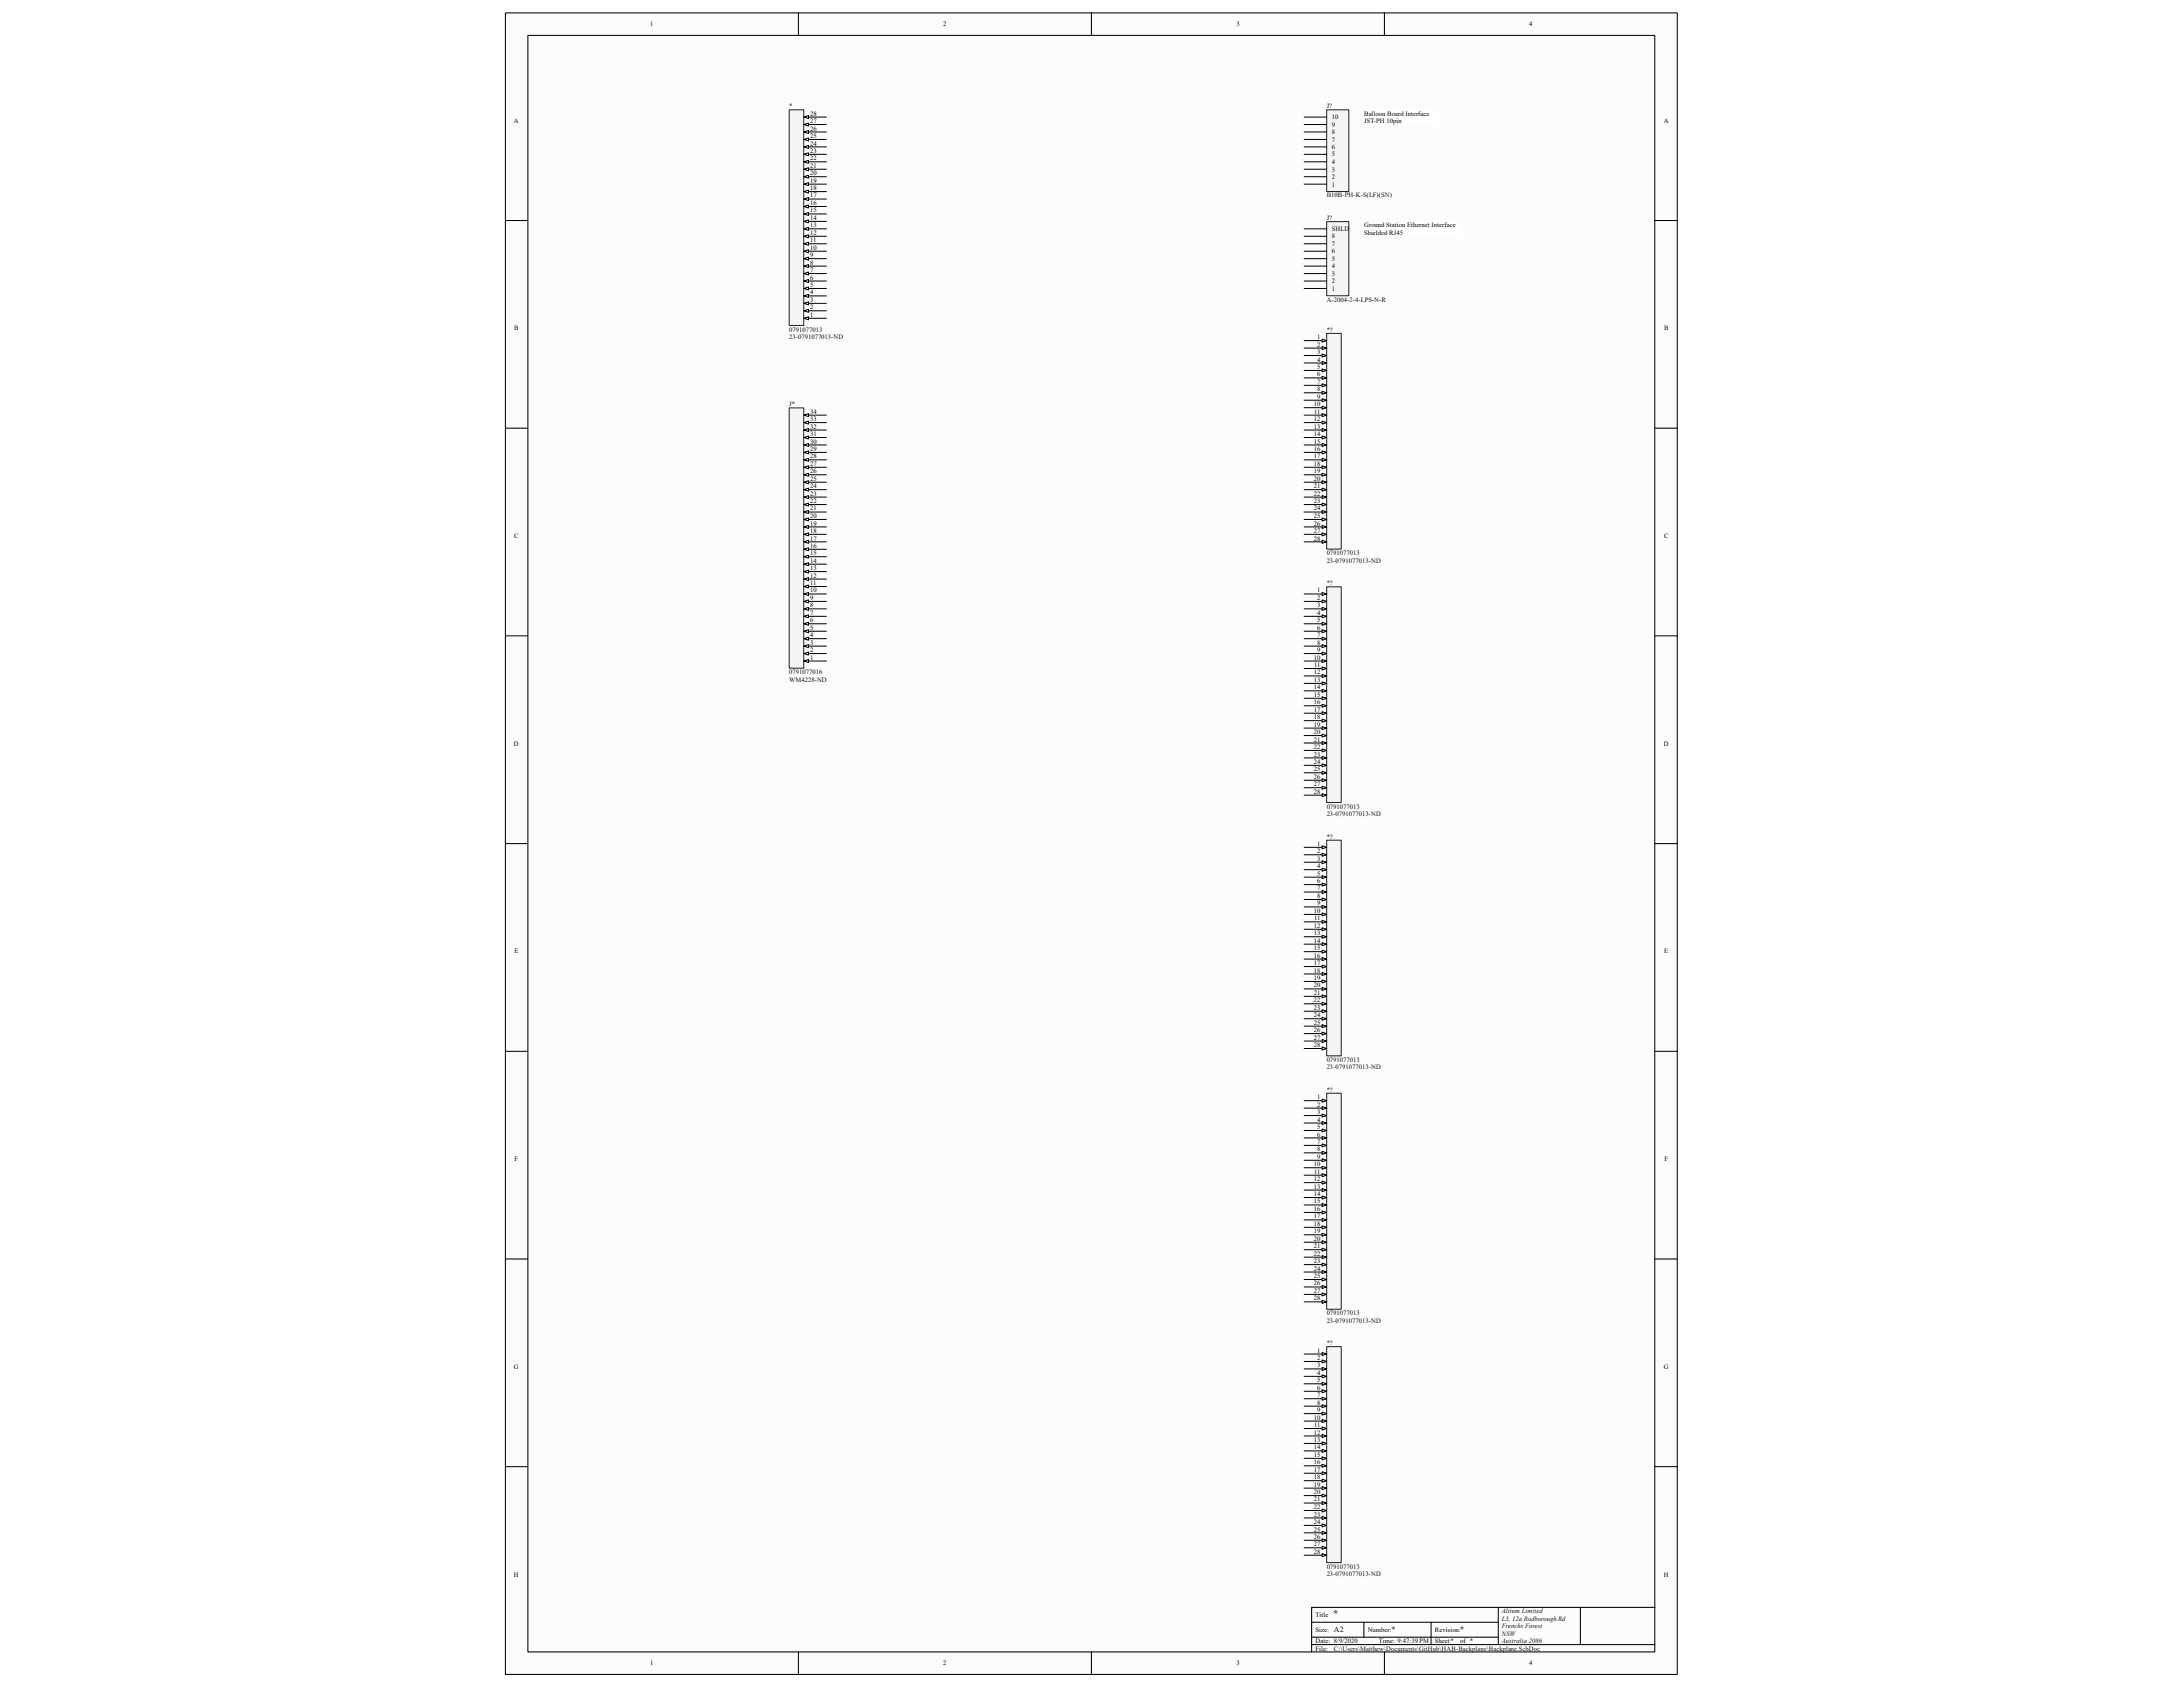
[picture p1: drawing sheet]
<svg xmlns="http://www.w3.org/2000/svg" width="279mm" height="216mm" viewBox="0 0 279 216" stroke-linecap="round" stroke-linejoin="round" font-family="sans-serif">
<defs><g id="words">
<text font-size="1.3" fill="#262626" x="170.6" y="207">*</text>
<g font-size="1" fill="#0e0e0e">
<text x="170.7" y="208.9">A2</text>
<text x="178.1" y="208.9">*</text>
<text x="186.9" y="208.9">*</text>
</g>
<g font-size=".8">
<text x="83.2" y="3.3">1</text>
<text x="120.7" y="3.3">2</text>
<text x="158.2" y="3.3">3</text>
<text x="195.7" y="3.3">4</text>
<text x="65.8" y="15.7">A</text>
<text x="103.7" y="17.7">25</text>
<text x="103.7" y="16.7">26</text>
<text x="103.7" y="15.7">27</text>
<text x="103.7" y="14.8">28</text>
<text x="170.5" y="17.2">8</text>
<text x="170.5" y="16.2">9</text>
<text x="170.5" y="15.3">10</text>
<text x="174.6" y="14.8">Balloon Board Interface</text>
<text x="174.6" y="15.7">JST-PH 10pin</text>
<text x="212.9" y="15.7">A</text>
<text x="103.7" y="23.4">19</text>
<text x="103.7" y="22.4">20</text>
<text x="103.7" y="21.5">21</text>
<text x="103.7" y="20.5">22</text>
<text x="103.7" y="19.6">23</text>
<text x="103.7" y="18.6">24</text>
<text x="170.5" y="23.9">1</text>
<text x="170.5" y="22.9">2</text>
<text x="170.5" y="22">3</text>
<text x="170.5" y="21">4</text>
<text x="170.5" y="20">5</text>
<text x="170.5" y="19.1">6</text>
<text x="170.5" y="18.1">7</text>
<text x="103.7" y="29.1">13</text>
<text x="103.7" y="28.2">14</text>
<text x="103.7" y="27.2">15</text>
<text x="103.7" y="26.2">16</text>
<text x="103.7" y="25.3">17</text>
<text x="103.7" y="24.3">18</text>
<text x="170.5" y="29.6">SHLD</text>
<text x="174.6" y="29.1">Ground Station Ethernet Interface</text>
<text x="103.7" y="35.8">6</text>
<text x="103.7" y="34.8">7</text>
<text x="103.7" y="33.9">8</text>
<text x="103.7" y="32.9">9</text>
<text x="103.7" y="32">10</text>
<text x="103.7" y="31">11</text>
<text x="103.7" y="30.1">12</text>
<text x="170.5" y="35.3">3</text>
<text x="170.5" y="34.3">4</text>
<text x="170.5" y="33.4">5</text>
<text x="170.5" y="32.4">6</text>
<text x="170.5" y="31.5">7</text>
<text x="170.5" y="30.5">8</text>
<text x="174.6" y="30.1">Shielded RJ45</text>
<text x="103.7" y="40.6">1</text>
<text x="103.7" y="39.6">2</text>
<text x="103.7" y="38.7">3</text>
<text x="103.7" y="37.7">4</text>
<text x="103.7" y="36.7">5</text>
<text x="170.5" y="37.2">1</text>
<text x="170.5" y="36.2">2</text>
<text x="65.8" y="42.3">B</text>
<text x="168.6" y="43.4">1</text>
<text x="168.6" y="44.4">2</text>
<text x="168.6" y="45.3">3</text>
<text x="168.6" y="46.3">4</text>
<text x="168.6" y="47.2">5</text>
<text x="213" y="42.3">B</text>
<text x="103.7" y="53.9">33</text>
<text x="103.7" y="53">34</text>
<text x="168.1" y="52">10</text>
<text x="168.1" y="53.9">12</text>
<text x="168.2" y="53">11</text>
<text x="168.6" y="48.2">6</text>
<text x="168.6" y="49.1">7</text>
<text x="168.6" y="50.1">8</text>
<text x="168.6" y="51.1">9</text>
<text x="103.7" y="59.6">27</text>
<text x="103.7" y="58.7">28</text>
<text x="103.7" y="57.7">29</text>
<text x="103.7" y="56.8">30</text>
<text x="103.7" y="55.8">31</text>
<text x="103.7" y="54.9">32</text>
<text x="168.1" y="54.9">13</text>
<text x="168.1" y="55.8">14</text>
<text x="168.1" y="56.8">15</text>
<text x="168.1" y="57.7">16</text>
<text x="168.1" y="58.7">17</text>
<text x="168.1" y="59.6">18</text>
<text x="103.7" y="65.3">21</text>
<text x="103.7" y="64.4">22</text>
<text x="103.7" y="63.4">23</text>
<text x="103.7" y="62.5">24</text>
<text x="103.7" y="61.5">25</text>
<text x="103.7" y="60.6">26</text>
<text x="168.1" y="60.6">19</text>
<text x="168.1" y="61.5">20</text>
<text x="168.1" y="62.5">21</text>
<text x="168.1" y="63.4">22</text>
<text x="168.1" y="64.4">23</text>
<text x="168.1" y="65.3">24</text>
<text x="65.8" y="68.9">C</text>
<text x="103.7" y="71.1">15</text>
<text x="103.7" y="70.1">16</text>
<text x="103.7" y="69.2">17</text>
<text x="103.7" y="68.2">18</text>
<text x="103.7" y="67.3">19</text>
<text x="103.7" y="66.3">20</text>
<text x="168.1" y="66.3">25</text>
<text x="168.1" y="67.3">26</text>
<text x="168.1" y="68.2">27</text>
<text x="168.1" y="69.2">28</text>
<text x="213" y="68.9">C</text>
<text x="103.7" y="77.7">8</text>
<text x="103.7" y="76.8">9</text>
<text x="103.7" y="75.8">10</text>
<text x="103.7" y="74.9">11</text>
<text x="103.7" y="73.9">12</text>
<text x="103.7" y="73">13</text>
<text x="103.7" y="72">14</text>
<text x="168.6" y="75.8">1</text>
<text x="168.6" y="76.8">2</text>
<text x="168.6" y="77.7">3</text>
<text x="103.7" y="83.4">2</text>
<text x="103.7" y="82.5">3</text>
<text x="103.7" y="81.5">4</text>
<text x="103.7" y="80.6">5</text>
<text x="103.7" y="79.6">6</text>
<text x="103.7" y="78.7">7</text>
<text x="168.6" y="78.7">4</text>
<text x="168.6" y="79.6">5</text>
<text x="168.6" y="80.6">6</text>
<text x="168.6" y="81.5">7</text>
<text x="168.6" y="82.5">8</text>
<text x="168.6" y="83.4">9</text>
<text x="103.7" y="84.4">1</text>
<text x="168.1" y="84.4">10</text>
<text x="168.1" y="86.3">12</text>
<text x="168.1" y="87.3">13</text>
<text x="168.1" y="88.2">14</text>
<text x="168.1" y="89.2">15</text>
<text x="168.2" y="85.4">11</text>
<text x="65.8" y="95.4">D</text>
<text x="168.1" y="90.1">16</text>
<text x="168.1" y="91.1">17</text>
<text x="168.1" y="92">18</text>
<text x="168.1" y="93">19</text>
<text x="168.1" y="93.9">20</text>
<text x="168.1" y="94.9">21</text>
<text x="168.1" y="95.8">22</text>
<text x="212.9" y="95.4">D</text>
<text x="168.1" y="96.8">23</text>
<text x="168.1" y="97.7">24</text>
<text x="168.1" y="98.7">25</text>
<text x="168.1" y="99.7">26</text>
<text x="168.1" y="100.6">27</text>
<text x="168.1" y="101.6">28</text>
<text x="168.6" y="108.2">1</text>
<text x="168.6" y="109.2">2</text>
<text x="168.6" y="110.2">3</text>
<text x="168.6" y="111.1">4</text>
<text x="168.6" y="112.1">5</text>
<text x="168.6" y="113">6</text>
<text x="168.6" y="114">7</text>
<text x="168.1" y="116.8">10</text>
<text x="168.1" y="118.7">12</text>
<text x="168.1" y="119.7">13</text>
<text x="168.2" y="117.8">11</text>
<text x="168.6" y="114.9">8</text>
<text x="168.6" y="115.9">9</text>
<text x="65.9" y="122">E</text>
<text x="168.1" y="120.6">14</text>
<text x="168.1" y="121.6">15</text>
<text x="168.1" y="122.6">16</text>
<text x="168.1" y="123.5">17</text>
<text x="168.1" y="124.5">18</text>
<text x="168.1" y="125.4">19</text>
<text x="213" y="122">E</text>
<text x="168.1" y="126.4">20</text>
<text x="168.1" y="127.3">21</text>
<text x="168.1" y="128.3">22</text>
<text x="168.1" y="129.2">23</text>
<text x="168.1" y="130.2">24</text>
<text x="168.1" y="131.1">25</text>
<text x="168.1" y="132.1">26</text>
<text x="168.1" y="133.1">27</text>
<text x="168.1" y="134">28</text>
<text x="168.6" y="140.7">1</text>
<text x="168.6" y="141.6">2</text>
<text x="168.6" y="142.6">3</text>
<text x="168.6" y="143.6">4</text>
<text x="65.9" y="148.6">F</text>
<text x="168.1" y="149.3">10</text>
<text x="168.6" y="144.5">5</text>
<text x="168.6" y="145.5">6</text>
<text x="168.6" y="146.4">7</text>
<text x="168.6" y="147.4">8</text>
<text x="168.6" y="148.3">9</text>
<text x="213" y="148.6">F</text>
<text x="168.1" y="151.2">12</text>
<text x="168.1" y="152.1">13</text>
<text x="168.1" y="153.1">14</text>
<text x="168.1" y="154">15</text>
<text x="168.1" y="155">16</text>
<text x="168.1" y="155.9">17</text>
<text x="168.2" y="150.2">11</text>
<text x="168.1" y="156.9">18</text>
<text x="168.1" y="157.9">19</text>
<text x="168.1" y="158.8">20</text>
<text x="168.1" y="159.8">21</text>
<text x="168.1" y="160.7">22</text>
<text x="168.1" y="161.7">23</text>
<text x="168.1" y="162.6">24</text>
<text x="168.1" y="163.6">25</text>
<text x="168.1" y="164.5">26</text>
<text x="168.1" y="165.5">27</text>
<text x="168.1" y="166.4">28</text>
<text x="168.6" y="173.1">1</text>
<text x="65.8" y="175.2">G</text>
<text x="168.6" y="174">2</text>
<text x="168.6" y="175">3</text>
<text x="168.6" y="176">4</text>
<text x="168.6" y="176.9">5</text>
<text x="168.6" y="177.9">6</text>
<text x="168.6" y="178.8">7</text>
<text x="168.6" y="179.8">8</text>
<text x="212.9" y="175.2">G</text>
<text x="168.1" y="181.7">10</text>
<text x="168.1" y="183.6">12</text>
<text x="168.1" y="184.5">13</text>
<text x="168.1" y="185.5">14</text>
<text x="168.2" y="182.6">11</text>
<text x="168.6" y="180.7">9</text>
<text x="168.1" y="186.4">15</text>
<text x="168.1" y="187.4">16</text>
<text x="168.1" y="188.3">17</text>
<text x="168.1" y="189.3">18</text>
<text x="168.1" y="190.2">19</text>
<text x="168.1" y="191.2">20</text>
<text x="168.1" y="192.2">21</text>
<text x="168.1" y="193.1">22</text>
<text x="168.1" y="194.1">23</text>
<text x="168.1" y="195">24</text>
<text x="168.1" y="196">25</text>
<text x="168.1" y="196.9">26</text>
<text x="168.1" y="197.9">27</text>
<text x="65.8" y="201.8">H</text>
<text x="168.1" y="198.8">28</text>
<text x="212.9" y="201.8">H</text>
<text x="168.4" y="207">Title</text>
<text x="168.4" y="208.9">Size:</text>
<text x="175.1" y="208.9">Number:</text>
<text x="183.6" y="208.9">Revision:</text>
<text x="83.2" y="213.1">1</text>
<text x="120.7" y="213.1">2</text>
<text x="158.2" y="213.1">3</text>
<text x="168.4" y="210.3">Date: 8/9/2020</text>
<text x="168.4" y="211.2">File:</text>
<text x="176.5" y="210.3">Time: 9:47:39 PM</text>
<text x="183.6" y="210.3">Sheet*</text>
<text x="186.9" y="210.3">of *</text>
<text x="195.7" y="213.1">4</text>
</g>
<g font-size=".8" fill="#0e0e0e">
<text x="101" y="13.8">*</text>
<text x="169.8" y="13.8">J?</text>
<text x="169.8" y="25.3">B10B-PH-K-S(LF)(SN)</text>
<text x="169.8" y="28.2">J?</text>
<text x="169.8" y="38.7">A-2004-2-4-LPS-N-R</text>
<text x="101" y="43.4">23-0791077013-ND</text>
<text x="101" y="42.5">0791077013</text>
<text x="169.8" y="42.5">*?</text>
<text x="101" y="52">J*</text>
<text x="169.8" y="71.1">0791077013</text>
<text x="169.8" y="72">23-0791077013-ND</text>
<text x="169.8" y="74.9">*?</text>
<text x="101" y="87.3">WM4228-ND</text>
<text x="101" y="86.3">0791077016</text>
<text x="169.8" y="104.4">23-0791077013-ND</text>
<text x="169.8" y="103.5">0791077013</text>
<text x="169.8" y="107.3">*?</text>
<text x="169.8" y="136.9">23-0791077013-ND</text>
<text x="169.8" y="135.9">0791077013</text>
<text x="169.8" y="139.7">*?</text>
<text x="169.8" y="169.3">23-0791077013-ND</text>
<text x="169.8" y="168.3">0791077013</text>
<text x="169.8" y="172.1">*?</text>
<text x="169.8" y="201.7">23-0791077013-ND</text>
<text x="169.8" y="200.7">0791077013</text>
<text x="192.2" y="206.5">Altium Limited</text>
<text x="192.2" y="207.4">L3, 12a Rodborough Rd</text>
<text x="192.2" y="208.4">Frenchs Forest</text>
<text x="192.2" y="209.3">NSW</text>
<text x="170.7" y="211.2">C:\Users\Matthew\Documents\GitHub\HAB-Backplane\Backplane.SchDoc</text>
<text x="192.2" y="210.3">Australia 2086</text>
</g>
</g></defs>
<path d="M64.7 1.7h150v212.6h-150z" fill="#fcfcfc"/>
<path d="M64.7 1.7h150v212.6h-150z" fill="none" stroke="#000" stroke-width=".13"/>
<path d="M67.6 4.6h144.2v206.8h-144.2z" fill="#fcfcfc"/>
<g fill="none" stroke="#000" stroke-width=".13">
<path d="M67.6 4.5h144.2v206.9h-144.2zM102.2 1.6v2.9M139.7 1.6v2.9M177.2 1.6v2.9M64.7 28.2h2.9M211.8 28.2h2.9M64.7 54.8h2.9M211.8 54.8h2.9M64.7 81.4h2.9M211.8 81.4h2.9M64.7 108h2.9M211.8 108h2.9"/>
<path d="M64.7 134.5h2.9M211.8 134.5h2.9M64.7 161.1h2.9M211.8 161.1h2.9M64.7 187.7h2.9M211.8 187.7h2.9M102.2 211.4v2.9M139.7 211.4v2.9M167.9 207.6h23.9M167.9 210.5h43.9M167.9 209.5h23.9M174.6 207.6v1.9"/>
<path d="M177.2 211.4v2.9M183.2 207.6v2.9M191.8 205.7v4.8M202.3 205.7h-34.4v5.7M211.8 205.7h-9.5v4.8"/>
</g>
<path d="M169.8 14.1h2.8v10.4h-2.8z" fill="#f5f5f5"/>
<path d="M169.8 14.1h2.8v10.4h-2.8z" fill="none" stroke="#262626" stroke-width=".13"/>
<path d="M166.9 19.8h2.9M166.9 18.8h2.9M166.9 17.8h2.9M166.9 16.9h2.9M166.9 15.9h2.9M166.9 15h2.9M166.9 23.6h2.9M166.9 22.6h2.9M166.9 21.7h2.9M166.9 20.7h2.9" fill="none" stroke="#000" stroke-width=".13"/>
<path d="M169.8 28.4h2.8v9.4h-2.8z" fill="#f5f5f5"/>
<path d="M169.8 28.4h2.8v9.4h-2.8z" fill="none" stroke="#262626" stroke-width=".13"/>
<path d="M166.9 36.9h2.9M166.9 36h2.9M166.9 35h2.9M166.9 34.1h2.9M166.9 33.1h2.9M166.9 32.1h2.9M166.9 31.2h2.9M166.9 30.2h2.9M166.9 29.3h2.9" fill="none" stroke="#000" stroke-width=".13"/>
<path d="M174.6 14.1h9.5v1.8h-9.5z" fill="#fefefe"/>
<path d="M174.6 14.1h9.5v1.8h-9.5z" fill="none" stroke="#fefefe" stroke-width=".13"/>
<path d="M174.6 28.4h12.4v1.8h-12.4z" fill="#fefefe"/>
<path d="M174.6 28.4h12.4v1.8h-12.4z" fill="none" stroke="#fefefe" stroke-width=".13"/>
<path d="M101 14.1h1.9v27.6h-1.9z" fill="#f5f5f5"/>
<path d="M101 14.1h1.9v27.6h-1.9z" fill="none" stroke="#262626" stroke-width=".13"/>
<path d="M102.9 40.7h2.9" fill="none" stroke="#000" stroke-width=".13"/>
<path d="M102.9 40.7l.6-.2v.4z" fill="#fcfcfc"/>
<path d="M102.9 39.8h2.9M102.9 40.7l.6-.2v.4z" fill="none" stroke="#000" stroke-width=".13"/>
<path d="M102.9 39.8l.6-.2v.4z" fill="#fcfcfc"/>
<path d="M102.9 39.8l.6-.2v.4zM102.9 38.8h2.9" fill="none" stroke="#000" stroke-width=".13"/>
<path d="M102.9 38.8l.6-.2v.4z" fill="#fcfcfc"/>
<path d="M102.9 38.8l.6-.2v.4zM102.9 37.9h2.9" fill="none" stroke="#000" stroke-width=".13"/>
<path d="M102.9 37.9l.6-.2v.4z" fill="#fcfcfc"/>
<path d="M102.9 37.9l.6-.2v.4zM102.9 36.9h2.9" fill="none" stroke="#000" stroke-width=".13"/>
<path d="M102.9 36.9l.6-.2v.4z" fill="#fcfcfc"/>
<path d="M102.9 36.9l.6-.2v.4zM102.9 36h2.9" fill="none" stroke="#000" stroke-width=".13"/>
<path d="M102.9 36l.6-.2v.4z" fill="#fcfcfc"/>
<path d="M102.9 36l.6-.2v.4zM102.9 35h2.9" fill="none" stroke="#000" stroke-width=".13"/>
<path d="M102.9 35l.6-.2v.4z" fill="#fcfcfc"/>
<path d="M102.9 35l.6-.2v.4zM102.9 34.1h2.9" fill="none" stroke="#000" stroke-width=".13"/>
<path d="M102.9 34.1l.6-.2v.3z" fill="#fcfcfc"/>
<path d="M102.9 34.1l.6-.2v.3zM102.9 33.1h2.9" fill="none" stroke="#000" stroke-width=".13"/>
<path d="M102.9 33.1l.6-.2v.4z" fill="#fcfcfc"/>
<path d="M102.9 33.1l.6-.2v.4zM102.9 32.1h2.9" fill="none" stroke="#000" stroke-width=".13"/>
<path d="M102.9 32.1l.6-.1v.3z" fill="#fcfcfc"/>
<path d="M102.9 32.1l.6-.1v.3zM102.9 31.2h2.9" fill="none" stroke="#000" stroke-width=".13"/>
<path d="M102.9 31.2l.6-.2v.4z" fill="#fcfcfc"/>
<path d="M102.9 31.2l.6-.2v.4zM102.9 30.2h2.9" fill="none" stroke="#000" stroke-width=".13"/>
<path d="M102.9 30.2l.6-.1v.3z" fill="#fcfcfc"/>
<path d="M102.9 30.2l.6-.1v.3zM102.9 29.3h2.9" fill="none" stroke="#000" stroke-width=".13"/>
<path d="M102.9 29.3l.6-.2v.4z" fill="#fcfcfc"/>
<path d="M102.9 29.3l.6-.2v.4zM102.9 28.3h2.9" fill="none" stroke="#000" stroke-width=".13"/>
<path d="M102.9 28.3l.6-.2v.4z" fill="#fcfcfc"/>
<path d="M102.9 28.3l.6-.2v.4zM102.9 27.4h2.9" fill="none" stroke="#000" stroke-width=".13"/>
<path d="M102.9 27.4l.6-.2v.4z" fill="#fcfcfc"/>
<path d="M102.9 27.4l.6-.2v.4zM102.9 26.4h2.9" fill="none" stroke="#000" stroke-width=".13"/>
<path d="M102.9 26.4l.6-.2v.4z" fill="#fcfcfc"/>
<path d="M102.9 26.4l.6-.2v.4zM102.9 25.5h2.9" fill="none" stroke="#000" stroke-width=".13"/>
<path d="M102.9 25.5l.6-.2v.4z" fill="#fcfcfc"/>
<path d="M102.9 25.5l.6-.2v.4zM102.9 24.5h2.9" fill="none" stroke="#000" stroke-width=".13"/>
<path d="M102.9 24.5l.6-.2v.4z" fill="#fcfcfc"/>
<path d="M102.9 24.5l.6-.2v.4zM102.9 23.6h2.9" fill="none" stroke="#000" stroke-width=".13"/>
<path d="M102.9 23.6l.6-.2v.4z" fill="#fcfcfc"/>
<path d="M102.9 23.6l.6-.2v.4zM102.9 22.6h2.9" fill="none" stroke="#000" stroke-width=".13"/>
<path d="M102.9 22.6l.6-.2v.4z" fill="#fcfcfc"/>
<path d="M102.9 22.6l.6-.2v.4zM102.9 21.7h2.9" fill="none" stroke="#000" stroke-width=".13"/>
<path d="M102.9 21.7l.6-.2v.3z" fill="#fcfcfc"/>
<path d="M102.9 21.7l.6-.2v.3zM102.9 20.7h2.9" fill="none" stroke="#000" stroke-width=".13"/>
<path d="M102.9 20.7l.6-.2v.4z" fill="#fcfcfc"/>
<path d="M102.9 19.8h2.9M102.9 20.7l.6-.2v.4z" fill="none" stroke="#000" stroke-width=".13"/>
<path d="M102.9 19.8l.6-.2v.3z" fill="#fcfcfc"/>
<path d="M102.9 19.8l.6-.2v.3zM102.9 18.8h2.9" fill="none" stroke="#000" stroke-width=".13"/>
<path d="M102.9 18.8l.6-.2v.4z" fill="#fcfcfc"/>
<path d="M102.9 18.8l.6-.2v.4zM102.9 17.8h2.9" fill="none" stroke="#000" stroke-width=".13"/>
<path d="M102.9 17.8l.6-.1v.3z" fill="#fcfcfc"/>
<path d="M102.9 17.8l.6-.1v.3zM102.9 16.9h2.9" fill="none" stroke="#000" stroke-width=".13"/>
<path d="M102.9 16.9l.6-.2v.4z" fill="#fcfcfc"/>
<path d="M102.9 16.9l.6-.2v.4zM102.9 15.9h2.9" fill="none" stroke="#000" stroke-width=".13"/>
<path d="M102.9 15.9l.6-.2v.4z" fill="#fcfcfc"/>
<path d="M102.9 15.9l.6-.2v.4zM102.9 15h2.9" fill="none" stroke="#000" stroke-width=".13"/>
<path d="M102.9 15l.6-.2v.4z" fill="#fcfcfc"/>
<path d="M102.9 15l.6-.2v.4z" fill="none" stroke="#000" stroke-width=".13"/>
<path d="M101 52.2h1.9v33.3h-1.9z" fill="#f5f5f5"/>
<path d="M101 52.2h1.9v33.3h-1.9z" fill="none" stroke="#262626" stroke-width=".13"/>
<path d="M102.9 84.6h2.9" fill="none" stroke="#000" stroke-width=".13"/>
<path d="M102.9 84.6l.6-.2v.4z" fill="#fcfcfc"/>
<path d="M102.9 84.6l.6-.2v.4zM102.9 83.6h2.9" fill="none" stroke="#000" stroke-width=".13"/>
<path d="M102.9 83.6l.6-.1v.3z" fill="#fcfcfc"/>
<path d="M102.9 83.6l.6-.1v.3zM102.9 82.7h2.9" fill="none" stroke="#000" stroke-width=".13"/>
<path d="M102.9 82.7l.6-.2v.4z" fill="#fcfcfc"/>
<path d="M102.9 82.7l.6-.2v.4zM102.9 81.7h2.9" fill="none" stroke="#000" stroke-width=".13"/>
<path d="M102.9 81.7l.6-.2v.4z" fill="#fcfcfc"/>
<path d="M102.9 81.7l.6-.2v.4zM102.9 80.8h2.9" fill="none" stroke="#000" stroke-width=".13"/>
<path d="M102.9 80.8l.6-.2v.4z" fill="#fcfcfc"/>
<path d="M102.9 79.8h2.9M102.9 80.8l.6-.2v.4z" fill="none" stroke="#000" stroke-width=".13"/>
<path d="M102.9 79.8l.6-.2v.4z" fill="#fcfcfc"/>
<path d="M102.9 79.8l.6-.2v.4zM102.9 78.9h2.9" fill="none" stroke="#000" stroke-width=".13"/>
<path d="M102.9 78.9l.6-.2v.4z" fill="#fcfcfc"/>
<path d="M102.9 78.9l.6-.2v.4zM102.9 77.9h2.9" fill="none" stroke="#000" stroke-width=".13"/>
<path d="M102.9 77.9l.6-.2v.4z" fill="#fcfcfc"/>
<path d="M102.9 77.9l.6-.2v.4zM102.9 77h2.9" fill="none" stroke="#000" stroke-width=".13"/>
<path d="M102.9 77l.6-.2v.4z" fill="#fcfcfc"/>
<path d="M102.9 77l.6-.2v.4zM102.9 76h2.9" fill="none" stroke="#000" stroke-width=".13"/>
<path d="M102.9 76l.6-.2v.4z" fill="#fcfcfc"/>
<path d="M102.9 76l.6-.2v.4zM102.9 75.1h2.9" fill="none" stroke="#000" stroke-width=".13"/>
<path d="M102.9 75.1l.6-.2v.4z" fill="#fcfcfc"/>
<path d="M102.9 75.1l.6-.2v.4zM102.9 74.1h2.9" fill="none" stroke="#000" stroke-width=".13"/>
<path d="M102.9 74.1l.6-.2v.4z" fill="#fcfcfc"/>
<path d="M102.9 74.1l.6-.2v.4zM102.9 73.2h2.9" fill="none" stroke="#000" stroke-width=".13"/>
<path d="M102.9 73.2l.6-.2v.3z" fill="#fcfcfc"/>
<path d="M102.9 73.2l.6-.2v.3zM102.9 72.2h2.9" fill="none" stroke="#000" stroke-width=".13"/>
<path d="M102.9 72.2l.6-.2v.4z" fill="#fcfcfc"/>
<path d="M102.9 72.2l.6-.2v.4zM102.9 71.2h2.9" fill="none" stroke="#000" stroke-width=".13"/>
<path d="M102.9 71.2l.6-.1v.3z" fill="#fcfcfc"/>
<path d="M102.9 71.2l.6-.1v.3zM102.9 70.3h2.9" fill="none" stroke="#000" stroke-width=".13"/>
<path d="M102.9 70.3l.6-.2v.4z" fill="#fcfcfc"/>
<path d="M102.9 70.3l.6-.2v.4zM102.9 69.3h2.9" fill="none" stroke="#000" stroke-width=".13"/>
<path d="M102.9 69.3l.6-.2v.4z" fill="#fcfcfc"/>
<path d="M102.9 69.3l.6-.2v.4zM102.9 68.4h2.9" fill="none" stroke="#000" stroke-width=".13"/>
<path d="M102.9 68.4l.6-.2v.4z" fill="#fcfcfc"/>
<path d="M102.9 68.4l.6-.2v.4zM102.9 67.4h2.9" fill="none" stroke="#000" stroke-width=".13"/>
<path d="M102.9 67.4l.6-.2v.4z" fill="#fcfcfc"/>
<path d="M102.9 67.4l.6-.2v.4zM102.9 66.5h2.9" fill="none" stroke="#000" stroke-width=".13"/>
<path d="M102.9 66.5l.6-.2v.4z" fill="#fcfcfc"/>
<path d="M102.9 66.5l.6-.2v.4zM102.9 65.5h2.9" fill="none" stroke="#000" stroke-width=".13"/>
<path d="M102.9 65.5l.6-.2v.4z" fill="#fcfcfc"/>
<path d="M102.9 65.5l.6-.2v.4zM102.9 64.6h2.9" fill="none" stroke="#000" stroke-width=".13"/>
<path d="M102.9 64.6l.6-.2v.4z" fill="#fcfcfc"/>
<path d="M102.9 64.6l.6-.2v.4zM102.9 63.6h2.9" fill="none" stroke="#000" stroke-width=".13"/>
<path d="M102.9 63.6l.6-.2v.4z" fill="#fcfcfc"/>
<path d="M102.9 63.6l.6-.2v.4zM102.9 62.7h2.9" fill="none" stroke="#000" stroke-width=".13"/>
<path d="M102.9 62.7l.6-.2v.4z" fill="#fcfcfc"/>
<path d="M102.9 62.7l.6-.2v.4zM102.9 61.7h2.9" fill="none" stroke="#000" stroke-width=".13"/>
<path d="M102.9 61.7l.6-.2v.4z" fill="#fcfcfc"/>
<path d="M102.9 61.7l.6-.2v.4zM102.9 60.8h2.9" fill="none" stroke="#000" stroke-width=".13"/>
<path d="M102.9 60.8l.6-.2v.3z" fill="#fcfcfc"/>
<path d="M102.9 59.8h2.9M102.9 60.8l.6-.2v.3z" fill="none" stroke="#000" stroke-width=".13"/>
<path d="M102.9 59.8l.6-.2v.4z" fill="#fcfcfc"/>
<path d="M102.9 59.8l.6-.2v.4zM102.9 58.9h2.9" fill="none" stroke="#000" stroke-width=".13"/>
<path d="M102.9 58.9l.6-.2v.3z" fill="#fcfcfc"/>
<path d="M102.9 58.9l.6-.2v.3zM102.9 57.9h2.9" fill="none" stroke="#000" stroke-width=".13"/>
<path d="M102.9 57.9l.6-.2v.4z" fill="#fcfcfc"/>
<path d="M102.9 57.9l.6-.2v.4zM102.9 56.9h2.9" fill="none" stroke="#000" stroke-width=".13"/>
<path d="M102.9 56.9l.6-.1v.3z" fill="#fcfcfc"/>
<path d="M102.9 56.9l.6-.1v.3zM102.9 56h2.9" fill="none" stroke="#000" stroke-width=".13"/>
<path d="M102.9 56l.6-.2v.4z" fill="#fcfcfc"/>
<path d="M102.9 56l.6-.2v.4zM102.9 55h2.9" fill="none" stroke="#000" stroke-width=".13"/>
<path d="M102.9 55l.6-.2v.4z" fill="#fcfcfc"/>
<path d="M102.9 55l.6-.2v.4zM102.9 54.1h2.9" fill="none" stroke="#000" stroke-width=".13"/>
<path d="M102.9 54.1l.6-.2v.4z" fill="#fcfcfc"/>
<path d="M102.9 54.1l.6-.2v.4zM102.9 53.1h2.9" fill="none" stroke="#000" stroke-width=".13"/>
<path d="M102.9 53.1l.6-.2v.4z" fill="#fcfcfc"/>
<path d="M102.9 53.1l.6-.2v.4z" fill="none" stroke="#000" stroke-width=".13"/>
<path d="M169.8 42.7h1.9v27.6h-1.9z" fill="#f5f5f5"/>
<path d="M169.8 42.7h1.9v27.6h-1.9z" fill="none" stroke="#262626" stroke-width=".13"/>
<path d="M166.9 43.6h2.9" fill="none" stroke="#000" stroke-width=".13"/>
<path d="M169.2 43.4l.6 .2-.6 .2z" fill="#fcfcfc"/>
<path d="M166.9 44.5h2.9M169.2 43.4l.6 .2-.6 .2z" fill="none" stroke="#000" stroke-width=".13"/>
<path d="M169.2 44.4l.6 .1-.6 .2z" fill="#fcfcfc"/>
<path d="M166.9 45.5h2.9M169.2 44.4l.6 .1-.6 .2z" fill="none" stroke="#000" stroke-width=".13"/>
<path d="M169.2 45.3l.6 .2-.6 .2z" fill="#fcfcfc"/>
<path d="M166.9 46.5h2.9M169.2 45.3l.6 .2-.6 .2z" fill="none" stroke="#000" stroke-width=".13"/>
<path d="M169.2 46.3l.6 .2-.6 .1z" fill="#fcfcfc"/>
<path d="M166.9 47.4h2.9M169.2 46.3l.6 .2-.6 .1z" fill="none" stroke="#000" stroke-width=".13"/>
<path d="M169.2 47.2l.6 .2-.6 .2z" fill="#fcfcfc"/>
<path d="M166.9 48.4h2.9M169.2 47.2l.6 .2-.6 .2z" fill="none" stroke="#000" stroke-width=".13"/>
<path d="M169.2 48.2l.6 .2-.6 .2z" fill="#fcfcfc"/>
<path d="M166.9 49.3h2.9M169.2 48.2l.6 .2-.6 .2z" fill="none" stroke="#000" stroke-width=".13"/>
<path d="M169.2 49.1l.6 .2-.6 .2z" fill="#fcfcfc"/>
<path d="M166.9 50.3h2.9M169.2 49.1l.6 .2-.6 .2z" fill="none" stroke="#000" stroke-width=".13"/>
<path d="M169.2 50.1l.6 .2-.6 .2z" fill="#fcfcfc"/>
<path d="M166.9 51.2h2.9M169.2 50.1l.6 .2-.6 .2z" fill="none" stroke="#000" stroke-width=".13"/>
<path d="M169.2 51l.6 .2-.6 .2z" fill="#fcfcfc"/>
<path d="M166.9 52.2h2.9M169.2 51l.6 .2-.6 .2z" fill="none" stroke="#000" stroke-width=".13"/>
<path d="M169.2 52l.6 .2-.6 .2z" fill="#fcfcfc"/>
<path d="M166.9 53.1h2.9M169.2 52l.6 .2-.6 .2z" fill="none" stroke="#000" stroke-width=".13"/>
<path d="M169.2 52.9l.6 .2-.6 .2z" fill="#fcfcfc"/>
<path d="M166.9 54.1h2.9M169.2 52.9l.6 .2-.6 .2z" fill="none" stroke="#000" stroke-width=".13"/>
<path d="M169.2 53.9l.6 .2-.6 .2z" fill="#fcfcfc"/>
<path d="M166.9 55h2.9M169.2 53.9l.6 .2-.6 .2z" fill="none" stroke="#000" stroke-width=".13"/>
<path d="M169.2 54.8l.6 .2-.6 .2z" fill="#fcfcfc"/>
<path d="M166.9 56h2.9M169.2 54.8l.6 .2-.6 .2z" fill="none" stroke="#000" stroke-width=".13"/>
<path d="M169.2 55.8l.6 .2-.6 .2z" fill="#fcfcfc"/>
<path d="M166.9 56.9h2.9M169.2 55.8l.6 .2-.6 .2z" fill="none" stroke="#000" stroke-width=".13"/>
<path d="M169.2 56.8l.6 .1-.6 .2z" fill="#fcfcfc"/>
<path d="M166.9 57.9h2.9M169.2 56.8l.6 .1-.6 .2z" fill="none" stroke="#000" stroke-width=".13"/>
<path d="M169.2 57.7l.6 .2-.6 .2z" fill="#fcfcfc"/>
<path d="M166.9 58.9h2.9M169.2 57.7l.6 .2-.6 .2z" fill="none" stroke="#000" stroke-width=".13"/>
<path d="M169.2 58.7l.6 .2-.6 .1z" fill="#fcfcfc"/>
<path d="M166.9 59.8h2.9M169.2 58.7l.6 .2-.6 .1z" fill="none" stroke="#000" stroke-width=".13"/>
<path d="M169.2 59.6l.6 .2-.6 .2z" fill="#fcfcfc"/>
<path d="M169.2 59.6l.6 .2-.6 .2zM166.9 60.8h2.9" fill="none" stroke="#000" stroke-width=".13"/>
<path d="M169.2 60.6l.6 .2-.6 .1z" fill="#fcfcfc"/>
<path d="M166.9 61.7h2.9M169.2 60.6l.6 .2-.6 .1z" fill="none" stroke="#000" stroke-width=".13"/>
<path d="M169.2 61.5l.6 .2-.6 .2z" fill="#fcfcfc"/>
<path d="M166.9 62.7h2.9M169.2 61.5l.6 .2-.6 .2z" fill="none" stroke="#000" stroke-width=".13"/>
<path d="M169.2 62.5l.6 .2-.6 .2z" fill="#fcfcfc"/>
<path d="M166.9 63.6h2.9M169.2 62.5l.6 .2-.6 .2z" fill="none" stroke="#000" stroke-width=".13"/>
<path d="M169.2 63.4l.6 .2-.6 .2z" fill="#fcfcfc"/>
<path d="M166.9 64.6h2.9M169.2 63.4l.6 .2-.6 .2z" fill="none" stroke="#000" stroke-width=".13"/>
<path d="M169.2 64.4l.6 .2-.6 .2z" fill="#fcfcfc"/>
<path d="M166.9 65.5h2.9M169.2 64.4l.6 .2-.6 .2z" fill="none" stroke="#000" stroke-width=".13"/>
<path d="M169.2 65.3l.6 .2-.6 .2z" fill="#fcfcfc"/>
<path d="M166.9 66.5h2.9M169.2 65.3l.6 .2-.6 .2z" fill="none" stroke="#000" stroke-width=".13"/>
<path d="M169.2 66.3l.6 .2-.6 .2z" fill="#fcfcfc"/>
<path d="M166.9 67.4h2.9M169.2 66.3l.6 .2-.6 .2z" fill="none" stroke="#000" stroke-width=".13"/>
<path d="M169.2 67.2l.6 .2-.6 .2z" fill="#fcfcfc"/>
<path d="M166.9 68.4h2.9M169.2 67.2l.6 .2-.6 .2z" fill="none" stroke="#000" stroke-width=".13"/>
<path d="M169.2 68.2l.6 .2-.6 .2z" fill="#fcfcfc"/>
<path d="M166.9 69.3h2.9M169.2 68.2l.6 .2-.6 .2z" fill="none" stroke="#000" stroke-width=".13"/>
<path d="M169.2 69.1l.6 .2-.6 .2z" fill="#fcfcfc"/>
<path d="M169.2 69.1l.6 .2-.6 .2z" fill="none" stroke="#000" stroke-width=".13"/>
<path d="M169.8 75.1h1.9v27.6h-1.9z" fill="#f5f5f5"/>
<path d="M169.8 75.1h1.9v27.6h-1.9z" fill="none" stroke="#262626" stroke-width=".13"/>
<path d="M166.9 76h2.9" fill="none" stroke="#000" stroke-width=".13"/>
<path d="M169.2 75.8l.6 .2-.6 .2z" fill="#fcfcfc"/>
<path d="M166.9 77h2.9M169.2 75.8l.6 .2-.6 .2z" fill="none" stroke="#000" stroke-width=".13"/>
<path d="M169.2 76.8l.6 .2-.6 .2z" fill="#fcfcfc"/>
<path d="M166.9 77.9h2.9M169.2 76.8l.6 .2-.6 .2z" fill="none" stroke="#000" stroke-width=".13"/>
<path d="M169.2 77.7l.6 .2-.6 .2z" fill="#fcfcfc"/>
<path d="M166.9 78.9h2.9M169.2 77.7l.6 .2-.6 .2z" fill="none" stroke="#000" stroke-width=".13"/>
<path d="M169.2 78.7l.6 .2-.6 .2z" fill="#fcfcfc"/>
<path d="M166.9 79.8h2.9M169.2 78.7l.6 .2-.6 .2z" fill="none" stroke="#000" stroke-width=".13"/>
<path d="M169.2 79.6l.6 .2-.6 .2z" fill="#fcfcfc"/>
<path d="M169.2 79.6l.6 .2-.6 .2zM166.9 80.8h2.9" fill="none" stroke="#000" stroke-width=".13"/>
<path d="M169.2 80.6l.6 .2-.6 .2z" fill="#fcfcfc"/>
<path d="M166.9 81.7h2.9M169.2 80.6l.6 .2-.6 .2z" fill="none" stroke="#000" stroke-width=".13"/>
<path d="M169.2 81.5l.6 .2-.6 .2z" fill="#fcfcfc"/>
<path d="M166.9 82.7h2.9M169.2 81.5l.6 .2-.6 .2z" fill="none" stroke="#000" stroke-width=".13"/>
<path d="M169.2 82.5l.6 .2-.6 .2z" fill="#fcfcfc"/>
<path d="M166.9 83.6h2.9M169.2 82.5l.6 .2-.6 .2z" fill="none" stroke="#000" stroke-width=".13"/>
<path d="M169.2 83.5l.6 .1-.6 .2z" fill="#fcfcfc"/>
<path d="M166.9 84.6h2.9M169.2 83.5l.6 .1-.6 .2z" fill="none" stroke="#000" stroke-width=".13"/>
<path d="M169.2 84.4l.6 .2-.6 .2z" fill="#fcfcfc"/>
<path d="M166.9 85.6h2.9M169.2 84.4l.6 .2-.6 .2z" fill="none" stroke="#000" stroke-width=".13"/>
<path d="M169.2 85.4l.6 .2-.6 .1z" fill="#fcfcfc"/>
<path d="M166.9 86.5h2.9M169.2 85.4l.6 .2-.6 .1z" fill="none" stroke="#000" stroke-width=".13"/>
<path d="M169.2 86.3l.6 .2-.6 .2z" fill="#fcfcfc"/>
<path d="M166.9 87.5h2.9M169.2 86.3l.6 .2-.6 .2z" fill="none" stroke="#000" stroke-width=".13"/>
<path d="M169.2 87.3l.6 .2-.6 .2z" fill="#fcfcfc"/>
<path d="M166.9 88.4h2.9M169.2 87.3l.6 .2-.6 .2z" fill="none" stroke="#000" stroke-width=".13"/>
<path d="M169.2 88.2l.6 .2-.6 .2z" fill="#fcfcfc"/>
<path d="M166.9 89.4h2.9M169.2 88.2l.6 .2-.6 .2z" fill="none" stroke="#000" stroke-width=".13"/>
<path d="M169.2 89.2l.6 .2-.6 .2z" fill="#fcfcfc"/>
<path d="M166.9 90.3h2.9M169.2 89.2l.6 .2-.6 .2z" fill="none" stroke="#000" stroke-width=".13"/>
<path d="M169.2 90.1l.6 .2-.6 .2z" fill="#fcfcfc"/>
<path d="M166.9 91.3h2.9M169.2 90.1l.6 .2-.6 .2z" fill="none" stroke="#000" stroke-width=".13"/>
<path d="M169.2 91.1l.6 .2-.6 .2z" fill="#fcfcfc"/>
<path d="M166.9 92.2h2.9M169.2 91.1l.6 .2-.6 .2z" fill="none" stroke="#000" stroke-width=".13"/>
<path d="M169.2 92l.6 .2-.6 .2z" fill="#fcfcfc"/>
<path d="M166.9 93.2h2.9M169.2 92l.6 .2-.6 .2z" fill="none" stroke="#000" stroke-width=".13"/>
<path d="M169.2 93l.6 .2-.6 .2z" fill="#fcfcfc"/>
<path d="M166.9 94.1h2.9M169.2 93l.6 .2-.6 .2z" fill="none" stroke="#000" stroke-width=".13"/>
<path d="M169.2 93.9l.6 .2-.6 .2z" fill="#fcfcfc"/>
<path d="M166.9 95.1h2.9M169.2 93.9l.6 .2-.6 .2z" fill="none" stroke="#000" stroke-width=".13"/>
<path d="M169.2 94.9l.6 .2-.6 .2z" fill="#fcfcfc"/>
<path d="M166.9 96h2.9M169.2 94.9l.6 .2-.6 .2z" fill="none" stroke="#000" stroke-width=".13"/>
<path d="M169.2 95.9l.6 .1-.6 .2z" fill="#fcfcfc"/>
<path d="M166.9 97h2.9M169.2 95.9l.6 .1-.6 .2z" fill="none" stroke="#000" stroke-width=".13"/>
<path d="M169.2 96.8l.6 .2-.6 .2z" fill="#fcfcfc"/>
<path d="M166.9 97.9h2.9M169.2 96.8l.6 .2-.6 .2z" fill="none" stroke="#000" stroke-width=".13"/>
<path d="M169.2 97.8l.6 .1-.6 .2z" fill="#fcfcfc"/>
<path d="M166.9 98.9h2.9M169.2 97.8l.6 .1-.6 .2z" fill="none" stroke="#000" stroke-width=".13"/>
<path d="M169.2 98.7l.6 .2-.6 .2z" fill="#fcfcfc"/>
<path d="M166.9 99.9h2.9M169.2 98.7l.6 .2-.6 .2z" fill="none" stroke="#000" stroke-width=".13"/>
<path d="M169.2 99.7l.6 .2-.6 .1z" fill="#fcfcfc"/>
<path d="M169.2 99.7l.6 .2-.6 .1zM166.9 100.8h2.9" fill="none" stroke="#000" stroke-width=".13"/>
<path d="M169.2 100.6l.6 .2-.6 .2z" fill="#fcfcfc"/>
<path d="M166.9 101.8h2.9M169.2 100.6l.6 .2-.6 .2z" fill="none" stroke="#000" stroke-width=".13"/>
<path d="M169.2 101.6l.6 .2-.6 .2z" fill="#fcfcfc"/>
<path d="M169.2 101.6l.6 .2-.6 .2z" fill="none" stroke="#000" stroke-width=".13"/>
<path d="M169.8 107.6h1.9v27.5h-1.9z" fill="#f5f5f5"/>
<path d="M169.8 107.5h1.9v27.6h-1.9z" fill="none" stroke="#262626" stroke-width=".13"/>
<path d="M166.9 108.4h2.9" fill="none" stroke="#000" stroke-width=".13"/>
<path d="M169.2 108.2l.6 .2-.6 .2z" fill="#fcfcfc"/>
<path d="M166.9 109.4h2.9M169.2 108.2l.6 .2-.6 .2z" fill="none" stroke="#000" stroke-width=".13"/>
<path d="M169.2 109.2l.6 .2-.6 .2z" fill="#fcfcfc"/>
<path d="M166.9 110.3h2.9M169.2 109.2l.6 .2-.6 .2z" fill="none" stroke="#000" stroke-width=".13"/>
<path d="M169.2 110.2l.6 .1-.6 .2z" fill="#fcfcfc"/>
<path d="M166.9 111.3h2.9M169.2 110.2l.6 .1-.6 .2z" fill="none" stroke="#000" stroke-width=".13"/>
<path d="M169.2 111.1l.6 .2-.6 .2z" fill="#fcfcfc"/>
<path d="M166.9 112.3h2.9M169.2 111.1l.6 .2-.6 .2z" fill="none" stroke="#000" stroke-width=".13"/>
<path d="M169.2 112.1l.6 .2-.6 .1z" fill="#fcfcfc"/>
<path d="M166.9 113.2h2.9M169.2 112.1l.6 .2-.6 .1z" fill="none" stroke="#000" stroke-width=".13"/>
<path d="M169.2 113l.6 .2-.6 .2z" fill="#fcfcfc"/>
<path d="M166.9 114.2h2.9M169.2 113l.6 .2-.6 .2z" fill="none" stroke="#000" stroke-width=".13"/>
<path d="M169.2 114l.6 .2-.6 .2z" fill="#fcfcfc"/>
<path d="M166.9 115.1h2.9M169.2 114l.6 .2-.6 .2z" fill="none" stroke="#000" stroke-width=".13"/>
<path d="M169.2 114.9l.6 .2-.6 .2z" fill="#fcfcfc"/>
<path d="M166.9 116.1h2.9M169.2 114.9l.6 .2-.6 .2z" fill="none" stroke="#000" stroke-width=".13"/>
<path d="M169.2 115.9l.6 .2-.6 .2z" fill="#fcfcfc"/>
<path d="M166.9 117h2.9M169.2 115.9l.6 .2-.6 .2z" fill="none" stroke="#000" stroke-width=".13"/>
<path d="M169.2 116.8l.6 .2-.6 .2z" fill="#fcfcfc"/>
<path d="M166.9 118h2.9M169.2 116.8l.6 .2-.6 .2z" fill="none" stroke="#000" stroke-width=".13"/>
<path d="M169.2 117.8l.6 .2-.6 .2z" fill="#fcfcfc"/>
<path d="M166.9 118.9h2.9M169.2 117.8l.6 .2-.6 .2z" fill="none" stroke="#000" stroke-width=".13"/>
<path d="M169.2 118.7l.6 .2-.6 .2z" fill="#fcfcfc"/>
<path d="M166.9 119.9h2.9M169.2 118.7l.6 .2-.6 .2z" fill="none" stroke="#000" stroke-width=".13"/>
<path d="M169.2 119.7l.6 .2-.6 .2z" fill="#fcfcfc"/>
<path d="M169.2 119.7l.6 .2-.6 .2zM166.9 120.8h2.9" fill="none" stroke="#000" stroke-width=".13"/>
<path d="M169.2 120.6l.6 .2-.6 .2z" fill="#fcfcfc"/>
<path d="M166.9 121.8h2.9M169.2 120.6l.6 .2-.6 .2z" fill="none" stroke="#000" stroke-width=".13"/>
<path d="M169.2 121.6l.6 .2-.6 .2z" fill="#fcfcfc"/>
<path d="M166.9 122.7h2.9M169.2 121.6l.6 .2-.6 .2z" fill="none" stroke="#000" stroke-width=".13"/>
<path d="M169.2 122.6l.6 .1-.6 .2z" fill="#fcfcfc"/>
<path d="M166.9 123.7h2.9M169.2 122.6l.6 .1-.6 .2z" fill="none" stroke="#000" stroke-width=".13"/>
<path d="M169.2 123.5l.6 .2-.6 .2z" fill="#fcfcfc"/>
<path d="M166.9 124.7h2.9M169.2 123.5l.6 .2-.6 .2z" fill="none" stroke="#000" stroke-width=".13"/>
<path d="M169.2 124.5l.6 .2-.6 .1z" fill="#fcfcfc"/>
<path d="M166.9 125.6h2.9M169.2 124.5l.6 .2-.6 .1z" fill="none" stroke="#000" stroke-width=".13"/>
<path d="M169.2 125.4l.6 .2-.6 .2z" fill="#fcfcfc"/>
<path d="M166.9 126.6h2.9M169.2 125.4l.6 .2-.6 .2z" fill="none" stroke="#000" stroke-width=".13"/>
<path d="M169.2 126.4l.6 .2-.6 .1z" fill="#fcfcfc"/>
<path d="M166.9 127.5h2.9M169.2 126.4l.6 .2-.6 .1z" fill="none" stroke="#000" stroke-width=".13"/>
<path d="M169.2 127.3l.6 .2-.6 .2z" fill="#fcfcfc"/>
<path d="M166.9 128.5h2.9M169.2 127.3l.6 .2-.6 .2z" fill="none" stroke="#000" stroke-width=".13"/>
<path d="M169.2 128.3l.6 .2-.6 .2z" fill="#fcfcfc"/>
<path d="M166.9 129.4h2.9M169.2 128.3l.6 .2-.6 .2z" fill="none" stroke="#000" stroke-width=".13"/>
<path d="M169.2 129.2l.6 .2-.6 .2z" fill="#fcfcfc"/>
<path d="M166.9 130.4h2.9M169.2 129.2l.6 .2-.6 .2z" fill="none" stroke="#000" stroke-width=".13"/>
<path d="M169.2 130.2l.6 .2-.6 .2z" fill="#fcfcfc"/>
<path d="M166.9 131.3h2.9M169.2 130.2l.6 .2-.6 .2z" fill="none" stroke="#000" stroke-width=".13"/>
<path d="M169.2 131.1l.6 .2-.6 .2z" fill="#fcfcfc"/>
<path d="M166.9 132.3h2.9M169.2 131.1l.6 .2-.6 .2z" fill="none" stroke="#000" stroke-width=".13"/>
<path d="M169.2 132.1l.6 .2-.6 .2z" fill="#fcfcfc"/>
<path d="M166.9 133.2h2.9M169.2 132.1l.6 .2-.6 .2z" fill="none" stroke="#000" stroke-width=".13"/>
<path d="M169.2 133l.6 .2-.6 .2z" fill="#fcfcfc"/>
<path d="M166.9 134.2h2.9M169.2 133l.6 .2-.6 .2z" fill="none" stroke="#000" stroke-width=".13"/>
<path d="M169.2 134l.6 .2-.6 .2z" fill="#fcfcfc"/>
<path d="M169.2 134l.6 .2-.6 .2z" fill="none" stroke="#000" stroke-width=".13"/>
<path d="M169.8 140h1.9v27.6h-1.9z" fill="#f5f5f5"/>
<path d="M169.8 139.9h1.9v27.7h-1.9z" fill="none" stroke="#262626" stroke-width=".13"/>
<path d="M166.9 140.9h2.9" fill="none" stroke="#000" stroke-width=".13"/>
<path d="M169.2 140.7l.6 .2-.6 .2z" fill="#fcfcfc"/>
<path d="M166.9 141.8h2.9M169.2 140.7l.6 .2-.6 .2z" fill="none" stroke="#000" stroke-width=".13"/>
<path d="M169.2 141.6l.6 .2-.6 .2z" fill="#fcfcfc"/>
<path d="M166.9 142.8h2.9M169.2 141.6l.6 .2-.6 .2z" fill="none" stroke="#000" stroke-width=".13"/>
<path d="M169.2 142.6l.6 .2-.6 .2z" fill="#fcfcfc"/>
<path d="M166.9 143.7h2.9M169.2 142.6l.6 .2-.6 .2z" fill="none" stroke="#000" stroke-width=".13"/>
<path d="M169.2 143.5l.6 .2-.6 .2z" fill="#fcfcfc"/>
<path d="M166.9 144.7h2.9M169.2 143.5l.6 .2-.6 .2z" fill="none" stroke="#000" stroke-width=".13"/>
<path d="M169.2 144.5l.6 .2-.6 .2z" fill="#fcfcfc"/>
<path d="M166.9 145.6h2.9M169.2 144.5l.6 .2-.6 .2z" fill="none" stroke="#000" stroke-width=".13"/>
<path d="M169.2 145.4l.6 .2-.6 .2z" fill="#fcfcfc"/>
<path d="M166.9 146.6h2.9M169.2 145.4l.6 .2-.6 .2z" fill="none" stroke="#000" stroke-width=".13"/>
<path d="M169.2 146.4l.6 .2-.6 .2z" fill="#fcfcfc"/>
<path d="M166.9 147.5h2.9M169.2 146.4l.6 .2-.6 .2z" fill="none" stroke="#000" stroke-width=".13"/>
<path d="M169.2 147.3l.6 .2-.6 .2z" fill="#fcfcfc"/>
<path d="M166.9 148.5h2.9M169.2 147.3l.6 .2-.6 .2z" fill="none" stroke="#000" stroke-width=".13"/>
<path d="M169.2 148.3l.6 .2-.6 .2z" fill="#fcfcfc"/>
<path d="M166.9 149.4h2.9M169.2 148.3l.6 .2-.6 .2z" fill="none" stroke="#000" stroke-width=".13"/>
<path d="M169.2 149.3l.6 .1-.6 .2z" fill="#fcfcfc"/>
<path d="M166.9 150.4h2.9M169.2 149.3l.6 .1-.6 .2z" fill="none" stroke="#000" stroke-width=".13"/>
<path d="M169.2 150.2l.6 .2-.6 .2z" fill="#fcfcfc"/>
<path d="M166.9 151.4h2.9M169.2 150.2l.6 .2-.6 .2z" fill="none" stroke="#000" stroke-width=".13"/>
<path d="M169.2 151.2l.6 .2-.6 .1z" fill="#fcfcfc"/>
<path d="M166.9 152.3h2.9M169.2 151.2l.6 .2-.6 .1z" fill="none" stroke="#000" stroke-width=".13"/>
<path d="M169.2 152.1l.6 .2-.6 .2z" fill="#fcfcfc"/>
<path d="M166.9 153.3h2.9M169.2 152.1l.6 .2-.6 .2z" fill="none" stroke="#000" stroke-width=".13"/>
<path d="M169.2 153.1l.6 .2-.6 .2z" fill="#fcfcfc"/>
<path d="M166.9 154.2h2.9M169.2 153.1l.6 .2-.6 .2z" fill="none" stroke="#000" stroke-width=".13"/>
<path d="M169.2 154l.6 .2-.6 .2z" fill="#fcfcfc"/>
<path d="M166.9 155.2h2.9M169.2 154l.6 .2-.6 .2z" fill="none" stroke="#000" stroke-width=".13"/>
<path d="M169.2 155l.6 .2-.6 .2z" fill="#fcfcfc"/>
<path d="M166.9 156.1h2.9M169.2 155l.6 .2-.6 .2z" fill="none" stroke="#000" stroke-width=".13"/>
<path d="M169.2 155.9l.6 .2-.6 .2z" fill="#fcfcfc"/>
<path d="M166.9 157.1h2.9M169.2 155.9l.6 .2-.6 .2z" fill="none" stroke="#000" stroke-width=".13"/>
<path d="M169.2 156.9l.6 .2-.6 .2z" fill="#fcfcfc"/>
<path d="M166.9 158h2.9M169.2 156.9l.6 .2-.6 .2z" fill="none" stroke="#000" stroke-width=".13"/>
<path d="M169.2 157.8l.6 .2-.6 .2z" fill="#fcfcfc"/>
<path d="M166.9 159h2.9M169.2 157.8l.6 .2-.6 .2z" fill="none" stroke="#000" stroke-width=".13"/>
<path d="M169.2 158.8l.6 .2-.6 .2z" fill="#fcfcfc"/>
<path d="M166.9 159.9h2.9M169.2 158.8l.6 .2-.6 .2z" fill="none" stroke="#000" stroke-width=".13"/>
<path d="M169.2 159.7l.6 .2-.6 .2z" fill="#fcfcfc"/>
<path d="M169.2 159.7l.6 .2-.6 .2zM166.9 160.9h2.9" fill="none" stroke="#000" stroke-width=".13"/>
<path d="M169.2 160.7l.6 .2-.6 .2z" fill="#fcfcfc"/>
<path d="M166.9 161.8h2.9M169.2 160.7l.6 .2-.6 .2z" fill="none" stroke="#000" stroke-width=".13"/>
<path d="M169.2 161.7l.6 .1-.6 .2z" fill="#fcfcfc"/>
<path d="M166.9 162.8h2.9M169.2 161.7l.6 .1-.6 .2z" fill="none" stroke="#000" stroke-width=".13"/>
<path d="M169.2 162.6l.6 .2-.6 .2z" fill="#fcfcfc"/>
<path d="M166.9 163.8h2.9M169.2 162.6l.6 .2-.6 .2z" fill="none" stroke="#000" stroke-width=".13"/>
<path d="M169.2 163.6l.6 .2-.6 .1z" fill="#fcfcfc"/>
<path d="M166.9 164.7h2.9M169.2 163.6l.6 .2-.6 .1z" fill="none" stroke="#000" stroke-width=".13"/>
<path d="M169.2 164.5l.6 .2-.6 .2z" fill="#fcfcfc"/>
<path d="M166.9 165.7h2.9M169.2 164.5l.6 .2-.6 .2z" fill="none" stroke="#000" stroke-width=".13"/>
<path d="M169.2 165.5l.6 .2-.6 .1z" fill="#fcfcfc"/>
<path d="M166.9 166.6h2.9M169.2 165.5l.6 .2-.6 .1z" fill="none" stroke="#000" stroke-width=".13"/>
<path d="M169.2 166.4l.6 .2-.6 .2z" fill="#fcfcfc"/>
<path d="M169.2 166.4l.6 .2-.6 .2z" fill="none" stroke="#000" stroke-width=".13"/>
<path d="M169.8 172.4h1.9v27.6h-1.9z" fill="#f5f5f5"/>
<path d="M169.8 172.3h1.9v27.7h-1.9z" fill="none" stroke="#262626" stroke-width=".13"/>
<path d="M166.9 173.3h2.9" fill="none" stroke="#000" stroke-width=".13"/>
<path d="M169.2 173.1l.6 .2-.6 .2z" fill="#fcfcfc"/>
<path d="M166.9 174.2h2.9M169.2 173.1l.6 .2-.6 .2z" fill="none" stroke="#000" stroke-width=".13"/>
<path d="M169.2 174l.6 .2-.6 .2z" fill="#fcfcfc"/>
<path d="M166.9 175.2h2.9M169.2 174l.6 .2-.6 .2z" fill="none" stroke="#000" stroke-width=".13"/>
<path d="M169.2 175l.6 .2-.6 .2z" fill="#fcfcfc"/>
<path d="M166.9 176.1h2.9M169.2 175l.6 .2-.6 .2z" fill="none" stroke="#000" stroke-width=".13"/>
<path d="M169.2 176l.6 .1-.6 .2z" fill="#fcfcfc"/>
<path d="M166.9 177.1h2.9M169.2 176l.6 .1-.6 .2z" fill="none" stroke="#000" stroke-width=".13"/>
<path d="M169.2 176.9l.6 .2-.6 .2z" fill="#fcfcfc"/>
<path d="M166.9 178.1h2.9M169.2 176.9l.6 .2-.6 .2z" fill="none" stroke="#000" stroke-width=".13"/>
<path d="M169.2 177.9l.6 .2-.6 .1z" fill="#fcfcfc"/>
<path d="M166.9 179h2.9M169.2 177.9l.6 .2-.6 .1z" fill="none" stroke="#000" stroke-width=".13"/>
<path d="M169.2 178.8l.6 .2-.6 .2z" fill="#fcfcfc"/>
<path d="M166.9 180h2.9M169.2 178.8l.6 .2-.6 .2z" fill="none" stroke="#000" stroke-width=".13"/>
<path d="M169.2 179.8l.6 .2-.6 .2z" fill="#fcfcfc"/>
<path d="M169.2 179.8l.6 .2-.6 .2zM166.9 180.9h2.9" fill="none" stroke="#000" stroke-width=".13"/>
<path d="M169.2 180.7l.6 .2-.6 .2z" fill="#fcfcfc"/>
<path d="M166.9 181.9h2.9M169.2 180.7l.6 .2-.6 .2z" fill="none" stroke="#000" stroke-width=".13"/>
<path d="M169.2 181.7l.6 .2-.6 .2z" fill="#fcfcfc"/>
<path d="M166.9 182.8h2.9M169.2 181.7l.6 .2-.6 .2z" fill="none" stroke="#000" stroke-width=".13"/>
<path d="M169.2 182.6l.6 .2-.6 .2z" fill="#fcfcfc"/>
<path d="M166.9 183.8h2.9M169.2 182.6l.6 .2-.6 .2z" fill="none" stroke="#000" stroke-width=".13"/>
<path d="M169.2 183.6l.6 .2-.6 .2z" fill="#fcfcfc"/>
<path d="M166.9 184.7h2.9M169.2 183.6l.6 .2-.6 .2z" fill="none" stroke="#000" stroke-width=".13"/>
<path d="M169.2 184.5l.6 .2-.6 .2z" fill="#fcfcfc"/>
<path d="M166.9 185.7h2.9M169.2 184.5l.6 .2-.6 .2z" fill="none" stroke="#000" stroke-width=".13"/>
<path d="M169.2 185.5l.6 .2-.6 .2z" fill="#fcfcfc"/>
<path d="M166.9 186.6h2.9M169.2 185.5l.6 .2-.6 .2z" fill="none" stroke="#000" stroke-width=".13"/>
<path d="M169.2 186.4l.6 .2-.6 .2z" fill="#fcfcfc"/>
<path d="M166.9 187.6h2.9M169.2 186.4l.6 .2-.6 .2z" fill="none" stroke="#000" stroke-width=".13"/>
<path d="M169.2 187.4l.6 .2-.6 .2z" fill="#fcfcfc"/>
<path d="M166.9 188.5h2.9M169.2 187.4l.6 .2-.6 .2z" fill="none" stroke="#000" stroke-width=".13"/>
<path d="M169.2 188.4l.6 .1-.6 .2z" fill="#fcfcfc"/>
<path d="M166.9 189.5h2.9M169.2 188.4l.6 .1-.6 .2z" fill="none" stroke="#000" stroke-width=".13"/>
<path d="M169.2 189.3l.6 .2-.6 .2z" fill="#fcfcfc"/>
<path d="M166.9 190.4h2.9M169.2 189.3l.6 .2-.6 .2z" fill="none" stroke="#000" stroke-width=".13"/>
<path d="M169.2 190.3l.6 .1-.6 .2z" fill="#fcfcfc"/>
<path d="M166.9 191.4h2.9M169.2 190.3l.6 .1-.6 .2z" fill="none" stroke="#000" stroke-width=".13"/>
<path d="M169.2 191.2l.6 .2-.6 .2z" fill="#fcfcfc"/>
<path d="M166.9 192.4h2.9M169.2 191.2l.6 .2-.6 .2z" fill="none" stroke="#000" stroke-width=".13"/>
<path d="M169.2 192.2l.6 .2-.6 .1z" fill="#fcfcfc"/>
<path d="M166.9 193.3h2.9M169.2 192.2l.6 .2-.6 .1z" fill="none" stroke="#000" stroke-width=".13"/>
<path d="M169.2 193.1l.6 .2-.6 .2z" fill="#fcfcfc"/>
<path d="M166.9 194.3h2.9M169.2 193.1l.6 .2-.6 .2z" fill="none" stroke="#000" stroke-width=".13"/>
<path d="M169.2 194.1l.6 .2-.6 .2z" fill="#fcfcfc"/>
<path d="M166.9 195.2h2.9M169.2 194.1l.6 .2-.6 .2z" fill="none" stroke="#000" stroke-width=".13"/>
<path d="M169.2 195l.6 .2-.6 .2z" fill="#fcfcfc"/>
<path d="M166.9 196.2h2.9M169.2 195l.6 .2-.6 .2z" fill="none" stroke="#000" stroke-width=".13"/>
<path d="M169.2 196l.6 .2-.6 .2z" fill="#fcfcfc"/>
<path d="M166.9 197.1h2.9M169.2 196l.6 .2-.6 .2z" fill="none" stroke="#000" stroke-width=".13"/>
<path d="M169.2 196.9l.6 .2-.6 .2z" fill="#fcfcfc"/>
<path d="M166.9 198.1h2.9M169.2 196.9l.6 .2-.6 .2z" fill="none" stroke="#000" stroke-width=".13"/>
<path d="M169.2 197.9l.6 .2-.6 .2z" fill="#fcfcfc"/>
<path d="M166.9 199h2.9M169.2 197.9l.6 .2-.6 .2z" fill="none" stroke="#000" stroke-width=".13"/>
<path d="M169.2 198.8l.6 .2-.6 .2z" fill="#fcfcfc"/>
<path d="M169.2 198.8l.6 .2-.6 .2z" fill="none" stroke="#000" stroke-width=".13"/>
<use href="#words"/>
</svg>
